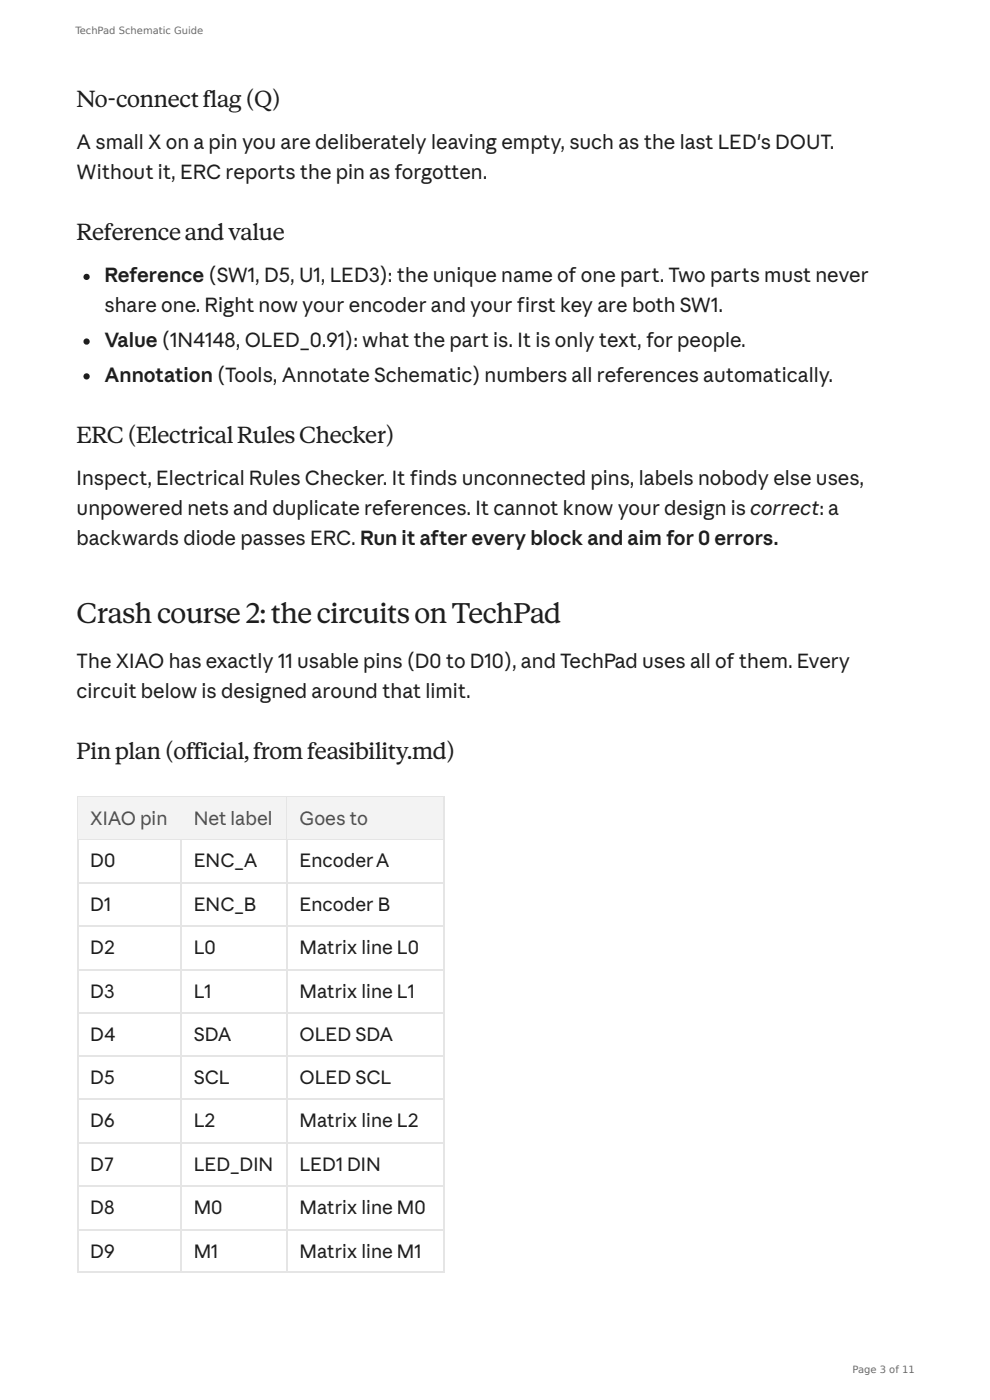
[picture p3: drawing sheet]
<svg xmlns="http://www.w3.org/2000/svg" width="210mm" height="297mm" viewBox="0 0 210 297" stroke-linecap="round" stroke-linejoin="round" font-family="sans-serif">
<defs><g id="words">
<text font-size="5.8" fill="#1f1e1d" x="16.3" y="132.4">Crashcourse2:thecircuitsonTechPad</text>
<g font-size="4.8" fill="#1f1e1d">
<text x="16.3" y="22.7">No-connectflag(Q)</text>
<text x="16.3" y="51">Referenceandvalue</text>
<text x="16.3" y="94.1">ERC(ElectricalRulesChecker)</text>
<text x="16.3" y="161.2">Pinplan(official,fromfeasibility.md)</text>
</g>
<g font-size="4.2" fill="#1f1e1d">
<text x="16.3" y="31.7">A small X on a pin you are deliberately leaving empty, such as the last LED's DOUT.</text>
<text x="16.3" y="38.1">Without it, ERC reports the pin as forgotten.</text>
<text x="22.2" y="60">Reference (SW1, D5, U1, LED3): the unique name of one part. Two parts must never</text>
<text x="22.2" y="66.3">share one. Right now your encoder and your first key are both SW1.</text>
<text x="22.2" y="73.7">Value (1N4148, OLED_0.91): what the part is. It is only text, for people.</text>
<text x="22.2" y="81.1">Annotation (Tools, Annotate Schematic) numbers all references automatically.</text>
<text x="16.3" y="103.1">Inspect, Electrical Rules Checker. It finds unconnected pins, labels nobody else uses,</text>
<text x="16.3" y="109.4">unpowered nets and duplicate references. It cannot know your design is correct: a</text>
<text x="16.3" y="115.7">backwards diode passes ERC. Run it after every block and aim for 0 errors.</text>
<text x="16.3" y="141.9">The XIAO has exactly 11 usable pins (D0 to D10), and TechPad uses all of them. Every</text>
<text x="16.3" y="148.2">circuit below is designed around that limit.</text>
</g>
<g font-size="4" fill="#52514e">
<text x="19.2" y="175.2">XIAO pin</text>
<text x="41.1" y="175.2">Net label</text>
<text x="63.6" y="175.2">Goes to</text>
</g>
<g font-size="4" fill="#1f1e1d">
<text x="19.2" y="184.2">D0</text>
<text x="41.1" y="184.2">ENC_A</text>
<text x="63.6" y="184.2">EncoderA</text>
<text x="19.2" y="193.4">D1</text>
<text x="41.1" y="193.4">ENC_B</text>
<text x="63.6" y="193.4">Encoder B</text>
<text x="19.2" y="202.7">D2</text>
<text x="41.1" y="202.7">L0</text>
<text x="63.6" y="202.7">Matrix line L0</text>
<text x="19.2" y="211.9">D3</text>
<text x="41.1" y="211.9">L1</text>
<text x="63.6" y="211.9">Matrix line L1</text>
<text x="19.2" y="221.2">D4</text>
<text x="41.1" y="221.2">SDA</text>
<text x="63.6" y="221.2">OLED SDA</text>
<text x="19.2" y="230.1">D5</text>
<text x="41.1" y="230.1">SCL</text>
<text x="63.6" y="230.1">OLED SCL</text>
<text x="19.2" y="239.4">D6</text>
<text x="41.1" y="239.4">L2</text>
<text x="63.6" y="239.4">Matrix line L2</text>
<text x="19.2" y="248.6">D7</text>
<text x="41.1" y="248.6">LED_DIN</text>
<text x="63.6" y="248.6">LED1 DIN</text>
<text x="19.2" y="257.9">D8</text>
<text x="41.1" y="257.9">M0</text>
<text x="63.6" y="257.9">Matrix line M0</text>
<text x="19.2" y="267.1">D9</text>
<text x="41.1" y="267.1">M1</text>
<text x="63.6" y="267.1">Matrix line M1</text>
</g>
<g font-size="2.1" fill="#6b6b6b">
<text x="16" y="7.1">TechPad Schematic Guide</text>
<text x="181" y="291.6">Page 3 of 11</text>
</g>
</g></defs>
<g fill="#1f1e1d">
<circle cx="18.4" cy="58.8" r=".66"/>
<circle cx="18.4" cy="72.5" r=".66"/>
<circle cx="18.4" cy="79.9" r=".66"/>
</g>
<g fill="none" stroke="#e8e5dc" stroke-width=".26">
<path d="M16.4 169.2h77.9M16.4 178.2h77.9M16.5 169.1v101.2M38.5 169.1v101.2M60.9 169.1v101.2M94.2 169.1v101.2M16.4 187.5h77.9M16.4 196.7h77.9M16.4 206h77.9M16.4 215.2h77.9M16.4 224.2h77.9M16.4 233.4h77.9"/>
<path d="M16.4 242.7h77.9M16.4 251.9h77.9M16.4 261.2h77.9M16.4 270.2h77.9"/>
</g>
<path d="M16.4 277.4h.3z" fill="#e8e5dc"/>
<path d="M16.4 277.4h22.2" fill="none" stroke="#e8e5dc" stroke-width=".21"/>
<path d="M38.3 277.4h.3z" fill="#e8e5dc"/>
<path d="M38.6 277.4h22.5" fill="none" stroke="#e8e5dc" stroke-width=".21"/>
<path d="M60.8 277.4h.3z" fill="#e8e5dc"/>
<path d="M61.1 277.4h33.2" fill="none" stroke="#e8e5dc" stroke-width=".21"/>
<path d="M94.1 277.4h.2z" fill="#e8e5dc"/>
<g fill="#f5f3ed">
<path d="M16.6 169.3h21.7v8.8h-21.7z"/>
<path d="M38.5 169.3h22.3v8.8h-22.3z"/>
<path d="M61 169.3h33.1v8.8h-33.1z"/>
</g>
<use href="#words"/>
</svg>
